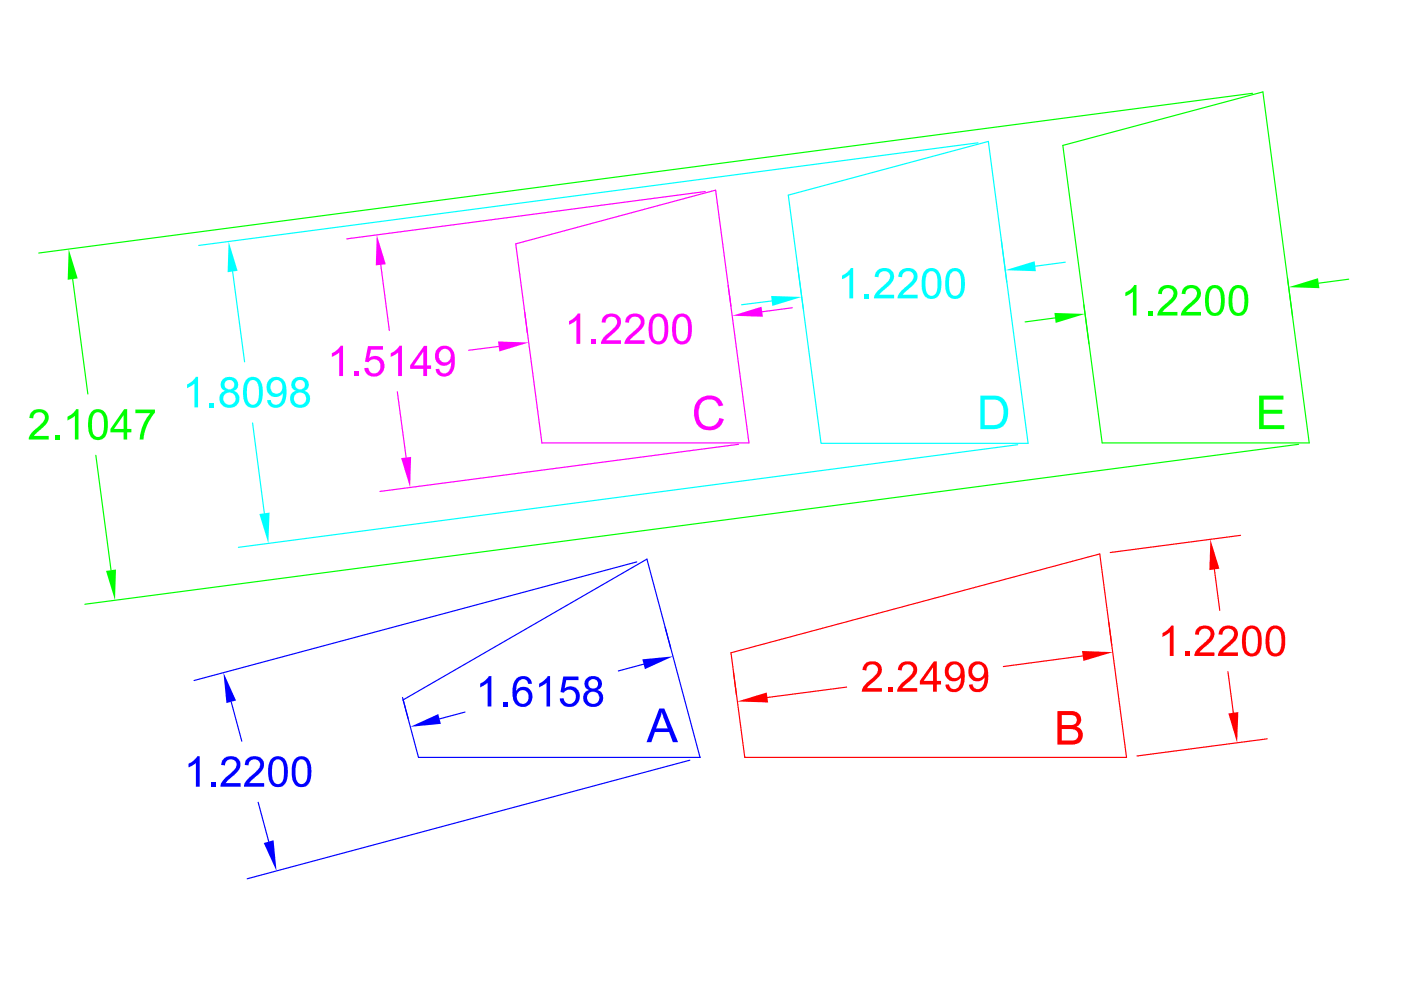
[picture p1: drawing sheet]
<svg xmlns="http://www.w3.org/2000/svg" width="297mm" height="210mm" viewBox="0 0 297 210" stroke-linecap="round" stroke-linejoin="round" font-family="sans-serif">
<!-- layer: panelA -->
<path d="M85.5 148.4l51.7-29.9 11.2 42.1M88.7 160.6h59.8" fill="none" stroke="#00f" stroke-width=".25"/>
<!-- layer: panelB -->
<path d="M155 138.4l78.2-21 5.6 43.2h-80.9z" fill="none" stroke="#f00" stroke-width=".25"/>
<!-- layer: panelC -->
<path d="M109.3 51.7l42.4-11.4 7.1 53.6h-43.9z" fill="none" stroke="#f0f" stroke-width=".25"/>
<!-- layer: panelD -->
<path d="M167.1 41.4l42.4-11.4 8.5 64h-43.9z" fill="none" stroke="#0ff" stroke-width=".25"/>
<!-- layer: panelE -->
<path d="M225.3 30.8l42.5-11.3 9.8 74.4h-43.9z" fill="none" stroke="#0f0" stroke-width=".25"/>
<!-- layer: A_straight -->
<path d="M85.5 148.4l3.2 12.2" fill="none" stroke="#00f" stroke-width=".25"/>
<!-- layer: panelC -->
<path d="M148 84.9a3.1 3.1 0 0 1 5.3 1.1l-.9 .2a2.2 2.2 0 0 0-2.5-1.5 2.2 2.2 0 0 0-1.8 2.3 2.88 2.88 0 0 0 1.7 3.4h.8l1-.3 .6-.6 .3-.9 1 .3a3.2 3.2 0 0 1-3.4 2.3 3.2 3.2 0 0 1-2.9-3v-1.2l.1-.9z" fill="#f0f"/>
<!-- layer: panelD -->
<path d="M207.9 83.9h2.4a2.96 2.96 0 0 1 3.4 3.2 3.4 3.4 0 0 1-1.9 3.7l-.9 .2h-3zM208.8 84.7v5.4h1.5a2.05 2.05 0 0 0 2.4-2.2l.1-.8a2.19 2.19 0 0 0-2.5-2.4z" fill="#0ff"/>
<!-- layer: panelE -->
<path d="M267 83.9h5.1v.8h-4.2v2.2h4v.8h-4v2.4h4.4v.9h-5.3z" fill="#0f0"/>
<!-- layer: panelA -->
<path d="M139.8 150.2h1l3 7.2h-1.1l-.8-2.2h-3l-.8 2.2h-1zM140.3 151l-1.2 3.4h2.5z" fill="#00f"/>
<!-- layer: panelB -->
<path d="M224.2 150.8h2.7a1.84 1.84 0 0 1 2 .8 1.84 1.84 0 0 1-.2 2.2l-.5 .3a1.97 1.97 0 0 1 1.3 2.3 1.97 1.97 0 0 1-2.3 1.5h-3zM225.1 154.6v2.4h2.4l.8-.3a1.29 1.29 0 0 0 .1-1.6 1.29 1.29 0 0 0-1.5-.5zM225.1 151.6v2.1h1.6a1.18 1.18 0 0 0 1.3-.3 1.18 1.18 0 0 0 .2-1.3 1.55 1.55 0 0 0-1.6-.5z" fill="#f00"/>
<!-- layer: panelA -->
<path d="M141 133l1.2 4.4M85.3 147.9l1.2 4.4M98.6 151l-5.4 1.4M136.5 140.8l-5.4 1.5" fill="none" stroke="#00f" stroke-width=".25"/>
<g fill="#00f">
<path d="M87 154.1l5.9-2.7 .6 2.1z"/>
<path d="M136.2 139.8l6.5-.6-6 2.7z"/>
<path d="M101.8 145a4.5 4.5 0 0 0 1.9-1.6h.5v6.4h-.8v-5l-1.6 .9z"/>
<path d="M106.6 148.9h.9v.9h-.9z"/>
<path d="M114.3 145a4 4 0 0 0 1.8-1.6h.5v6.4h-.7v-5l-1.6 .9z"/>
<path d="M119.4 143.4h3.2v.8h-2.5l-.4 1.7a2.12 2.12 0 0 1 3 .7 2.12 2.12 0 0 1-.8 3 2.06 2.06 0 0 1-3.2-1.5h.8a1.32 1.32 0 0 0 1.7 1 1.32 1.32 0 0 0 .8-1.7l-.2-.7-.7-.4a1.29 1.29 0 0 0-1.6 .6l-.7-.2z"/>
<path d="M109.5 143.9a1.91 1.91 0 0 1 2-.5 1.91 1.91 0 0 1 1.3 1.6h-.8a1.21 1.21 0 0 0-1.3-1 1.21 1.21 0 0 0-1.1 1.2l-.2 1.3a1.94 1.94 0 0 1 2.6-.6 1.94 1.94 0 0 1 .8 2.5 2.12 2.12 0 0 1-2.5 1.4 2.12 2.12 0 0 1-1.6-2.3 5 5 0 0 1 .8-3.6zM110.1 146.5a1.43 1.43 0 0 0-.4 2 1.43 1.43 0 0 0 1.9 .4l.4-.6 .1-.9a1.25 1.25 0 0 0-2-.9z"/>
<path d="M124.3 143.9l.1-.1a1.84 1.84 0 0 1 2.3-.3 1.84 1.84 0 0 1 .8 2.1l-.8 .7a1.84 1.84 0 0 1 1.1 2.1 1.84 1.84 0 0 1-1.9 1.5 1.87 1.87 0 0 1-2.1-1.2 1.87 1.87 0 0 1 .8-2.3l.3-.1a1.46 1.46 0 0 1-.6-2.4zM124.5 147.9a1.31 1.31 0 0 0 2.6 0 1.31 1.31 0 0 0-2.6 0zM124.7 145a1.05 1.05 0 0 0 2.1 0 1.05 1.05 0 0 0-2.1 0z"/>
</g>
<!-- layer: panelB -->
<path d="M229.5 139.1l-16.8 2.2M235.1 131.9l.6 4.9M155.5 142.4l.6 4.9M179.5 145.7l-16.8 2.2" fill="none" stroke="#f00" stroke-width=".25"/>
<g fill="#f00">
<path d="M156.3 148.7l6.3-1.9 .3 2.1z"/>
<path d="M229.4 138l6.5 .3-6.2 1.8z"/>
<path d="M183.3 140.9l.2-.2a2.08 2.08 0 0 1 2.2-.4 2.08 2.08 0 0 1 1.3 1.8 5.4 5.4 0 0 1-2.4 2.9l-.8 .9h3.2v.8h-4.3a4.2 4.2 0 0 1 2.2-2.8l.4-.4a1.59 1.59 0 0 0 .4-2.4 1.26 1.26 0 0 0-1.3-.1 1.26 1.26 0 0 0-.7 1.2l-.8-.2z"/>
<path d="M188.3 145.8h.9v.9h-.9z"/>
<path d="M190.8 140.9l.1-.1a2.08 2.08 0 0 1 2.2-.5 2.08 2.08 0 0 1 1.4 1.8 5.4 5.4 0 0 1-2.4 2.9l-.8 .9h3.2v.8h-4.3a4.2 4.2 0 0 1 2.2-2.8l.3-.4a1.59 1.59 0 0 0 .5-2.4 1.26 1.26 0 0 0-1.3-.1 1.26 1.26 0 0 0-.7 1.2l-.8-.2z"/>
<path d="M198 140.2h.6v4.2h.9v.7h-.9v1.6h-.8v-1.6h-2.8v-.7zM197.8 141.5l-2 2.9h2z"/>
<path d="M200.7 140.9a2.2 2.2 0 0 1 2.7-.4 2.2 2.2 0 0 1 1.1 2.4v1.3a2.4 2.4 0 0 1-2.9 2.5l-.8-.5-.3-.7-.1-.3 .8-.1a1.19 1.19 0 0 0 1.3 1 1.19 1.19 0 0 0 1.1-1.1l.2-1.4a1.91 1.91 0 0 1-2.5 .7 1.91 1.91 0 0 1-.9-2.4zM201.5 141.2l-.2 .5a1.34 1.34 0 0 0 1 2.1 1.34 1.34 0 0 0 1.3-2 1.18 1.18 0 0 0-.9-.9 1.18 1.18 0 0 0-1.2 .3z"/>
<path d="M205.7 140.9a2.2 2.2 0 0 1 2.7-.4 2.2 2.2 0 0 1 1.1 2.4v1.3a2.4 2.4 0 0 1-2.9 2.5l-.8-.5-.3-.7-.1-.3 .8-.1a1.19 1.19 0 0 0 1.2 1 1.19 1.19 0 0 0 1.2-1.1l.1-1.4a1.91 1.91 0 0 1-2.4 .7 1.91 1.91 0 0 1-.9-2.4zM206.5 141.3l-.2 .4a1.34 1.34 0 0 0 1 2.1 1.34 1.34 0 0 0 1.3-2 1.18 1.18 0 0 0-.9-.9 1.18 1.18 0 0 0-1.2 .4z"/>
</g>
<!-- layer: panelC -->
<path d="M105.7 73.5l-6.3 .8M111.3 66.2l.5 4.4M154.4 60.6l.6 4.3M168 65.2l-6.4 .9" fill="none" stroke="#f0f" stroke-width=".25"/>
<g fill="#f0f">
<path d="M105.6 72.4l6.5 .2-6.2 1.9z"/>
<path d="M155.2 66.9l6.3-1.9 .3 2.2z"/>
<path d="M120.6 68.1a4.5 4.5 0 0 0 1.9-1.6h.5v6.4h-.8v-5l-1.6 .9z"/>
<path d="M125.5 72h.9v.9h-.9z"/>
<path d="M127.9 67.2h.1a2.02 2.02 0 0 1 2.5-.6 2.02 2.02 0 0 1 1.1 2.2l-.7 1.1-2.4 2.3h3.2v.7h-4.3v-.1a3.4 3.4 0 0 1 1.8-2.3l.6-.6a1.81 1.81 0 0 0 .8-2.4 1.3 1.3 0 0 0-1.4-.3 1.3 1.3 0 0 0-.8 1.2l-.8-.1z"/>
<path d="M132.9 67.2h.1a2.02 2.02 0 0 1 2.5-.6 2.02 2.02 0 0 1 1.1 2.2l-.7 1.1-2.4 2.3h3.2v.7h-4.3v-.1a3.4 3.4 0 0 1 1.8-2.3l.6-.6a1.81 1.81 0 0 0 .8-2.4 1.3 1.3 0 0 0-1.4-.3 1.3 1.3 0 0 0-.9 1.2l-.8-.1z"/>
<path d="M138.2 67.1a2.02 2.02 0 0 1 2.3-.4 2.02 2.02 0 0 1 1.1 2v1.8a2.16 2.16 0 0 1-2.7 2.4 2.84 2.84 0 0 1-1.4-2.9l.1-1.7zM138.9 67.4v.1a5.8 5.8 0 0 0-.2 4.4l.3 .3 .7 .2a1.5 1.5 0 0 0 1.1-1.9l.1-.8a2.68 2.68 0 0 0-.7-2.4l-.6-.2z"/>
<path d="M143.2 67.1a1.98 1.98 0 0 1 2.2-.5 1.98 1.98 0 0 1 1.2 2v1.9a2.16 2.16 0 0 1-2.8 2.4 2.84 2.84 0 0 1-1.3-2.9v-1a2.91 2.91 0 0 1 .7-1.9zM143.9 67.4l-.1 .1a5.8 5.8 0 0 0-.1 4.4l.3 .3 .7 .2a1.5 1.5 0 0 0 1.1-1.9l.1-.8a2.68 2.68 0 0 0-.7-2.4l-.6-.2z"/>
</g>
<!-- layer: panelD -->
<path d="M169.1 56.6l1.2 8.9M212.3 50.9l1.1 8.9M225.8 55.6l-6.3 .8M163.6 63.8l-6.4 .8" fill="none" stroke="#0ff" stroke-width=".25"/>
<g fill="#0ff">
<path d="M163.5 62.8l6.5 .2-6.3 1.9z"/>
<path d="M213.1 57.3l6.3-1.9 .2 2.1z"/>
<path d="M178.5 58.4a3.9 3.9 0 0 0 1.9-1.6h.5v6.5h-.8v-5l-.9 .6-.7 .3z"/>
<path d="M183.3 62.4h1v.9h-1z"/>
<path d="M186 57.4l.5-.4 .9-.2a1.92 1.92 0 0 1 2.1 1.3 1.92 1.92 0 0 1-.9 2.3l-2.2 2.1h3.2v.8h-4.3a3.2 3.2 0 0 1 1.5-2.3l1-.9a1.58 1.58 0 0 0 .5-2.4 1.29 1.29 0 0 0-2 1.1l-.8-.1 .1-.8z"/>
<path d="M190.9 57.4l.6-.4 .9-.2a1.92 1.92 0 0 1 2.1 1.3 1.92 1.92 0 0 1-.9 2.3l-2.2 2.1h3.2v.8h-4.3a3.2 3.2 0 0 1 1.5-2.3l1-.9a1.58 1.58 0 0 0 .5-2.4 1.29 1.29 0 0 0-2 1.1l-.8-.1 .1-.7z"/>
<path d="M196.2 57.3a2.01 2.01 0 0 1 2.2-.3 2.01 2.01 0 0 1 1.1 1.9l.1 2a2.16 2.16 0 0 1-2.8 2.4 2.93 2.93 0 0 1-1.4-3.2l.1-.8a3 3 0 0 1 .7-2zM196.9 57.6a3 3 0 0 0-.7 2.7v.2a2.07 2.07 0 0 0 .9 2.2h.8a1.77 1.77 0 0 0 .9-2v-.8a2.19 2.19 0 0 0-.8-2.3l-.3-.1z"/>
<path d="M201.2 57.3a2.01 2.01 0 0 1 2.2-.3 2.01 2.01 0 0 1 1.1 1.9l.1 2.1a2.21 2.21 0 0 1-2.5 2.3 2.28 2.28 0 0 1-1.7-2.4v-1.6a3 3 0 0 1 .8-2zM201.9 57.7a3.5 3.5 0 0 0-.6 3.1 1.46 1.46 0 0 0 1.4 1.9l.2-.1a1.85 1.85 0 0 0 .9-1.9v-.8a2.19 2.19 0 0 0-.8-2.3l-.8-.1z"/>
</g>
<!-- layer: panelE -->
<path d="M273 58.9l1.1 8.3M286 59.2l-6.4 .8M223.7 67.4l-6.4 .9M229.8 64.6l1.1 8.3" fill="none" stroke="#0f0" stroke-width=".25"/>
<g fill="#0f0">
<path d="M223.6 66.4l6.4 .2-6.2 1.9z"/>
<path d="M273.2 60.9l6.2-1.9 .3 2.1z"/>
<path d="M238.6 62a3.4 3.4 0 0 0 1.9-1.6h.5v6.5h-.8v-5l-1.6 .9z"/>
<path d="M243.4 66h.9v.9h-.9z"/>
<path d="M246 61l.9-.5h.4a1.89 1.89 0 0 1 2.2 1 1.89 1.89 0 0 1-.7 2.4l-2.3 2.2h3.1v.8h-4.2v-.2a4.5 4.5 0 0 1 2.2-2.7l.2-.2a1.63 1.63 0 0 0 .6-2.4 1.28 1.28 0 0 0-1.3-.2 1.28 1.28 0 0 0-.8 1.2l-.8-.1 .2-.6z"/>
<path d="M251 61.1l.9-.6h.4a1.89 1.89 0 0 1 2.2 1 1.89 1.89 0 0 1-.7 2.4l-2.3 2.2h3.1v.8h-4.2v-.2a4.5 4.5 0 0 1 2.2-2.7l.2-.2a1.72 1.72 0 0 0 .7-2.4 1.3 1.3 0 0 0-1.4-.2 1.3 1.3 0 0 0-.8 1.2l-.8-.1z"/>
<path d="M256.3 60.9a1.97 1.97 0 0 1 2.1-.3 1.97 1.97 0 0 1 1.1 1.7l.1 2.2a2.16 2.16 0 0 1-2.8 2.4 2.84 2.84 0 0 1-1.3-3v-1a3.2 3.2 0 0 1 .8-2zM257 61.2v.1a4.9 4.9 0 0 0-.2 4.7l.5 .3h.6a1.82 1.82 0 0 0 .9-2v-1.1a1.82 1.82 0 0 0-.9-2.1z"/>
<path d="M261.3 60.9a1.97 1.97 0 0 1 2.1-.3 1.97 1.97 0 0 1 1.1 1.7l.1 2.2a2.16 2.16 0 0 1-2.8 2.4 2.93 2.93 0 0 1-1.3-3.2v-.8a3.2 3.2 0 0 1 .8-2zM262 61.2v.1a3.2 3.2 0 0 0-.7 2.6v.4a1.64 1.64 0 0 0 1.2 2.1l.4-.1a1.82 1.82 0 0 0 .9-2v-1.1a1.82 1.82 0 0 0-.9-2.1z"/>
</g>
<!-- layer: panelC -->
<path d="M80.7 56.1l1.8 14M149.5 40.6l-76 10M84.2 83.1l1.9 13.9M156.6 94.2l-76 10" fill="none" stroke="#f0f" stroke-width=".25"/>
<g fill="#f0f">
<path d="M79.9 49.8l1.9 6.2-2.1 .3z"/>
<path d="M85 97.1l2.2-.2-.2 6.4z"/>
<path d="M70.4 74.9a4.5 4.5 0 0 0 1.8-1.6h.5v6.4h-.8v-5l-1.5 1z"/>
<path d="M75.2 78.8h.9v.9h-.9z"/>
<path d="M78 73.4h3.2v.7h-2.5l-.4 1.8a2.15 2.15 0 0 1 3.1 .9 2.15 2.15 0 0 1-1.5 3h-.2a1.96 1.96 0 0 1-2.4-1.8h.8a1.34 1.34 0 0 0 1.6 1.1 1.34 1.34 0 0 0 .9-1.8l-.3-.7-.7-.4a1.27 1.27 0 0 0-1.5 .6l-.7-.1z"/>
<path d="M82.8 74.9a4.5 4.5 0 0 0 1.9-1.6h.5v6.4h-.8v-5l-1.6 1z"/>
<path d="M89.9 73.3h.7v4.2h.8v.7h-.8v1.5h-.9v-1.5h-2.7v-.7zM89.7 74.6l-1.9 2.9h1.9z"/>
<path d="M92.8 73.9a2.17 2.17 0 0 1 2.4-.4 2.17 2.17 0 0 1 1.2 2.2v1.5a2.38 2.38 0 0 1-2.7 2.6l-.8-.4-.4-.6-.1-.6h.7a1.2 1.2 0 0 0 1.3 1 1.2 1.2 0 0 0 1.1-1.3l.2-1.2a1.94 1.94 0 0 1-2.6 .6 1.94 1.94 0 0 1-.8-2.5zM93.5 74.3l-.2 .3a1.33 1.33 0 0 0 .2 2 1.33 1.33 0 0 0 2-.5v-.9a1.22 1.22 0 0 0-.7-1.2 1.22 1.22 0 0 0-1.3 .3z"/>
</g>
<!-- layer: panelD -->
<path d="M207.3 30.3l-165.2 21.7M49.3 57.5l2.6 19.2M53.6 89.7l2.4 19.2M215.8 94.3l-165.3 21.7" fill="none" stroke="#0ff" stroke-width=".25"/>
<g fill="#0ff">
<path d="M48.5 51.2l1.9 6.2-2.1 .3z"/>
<path d="M55 109l2.1-.3-.2 6.5z"/>
<path d="M39.7 81.5a3.5 3.5 0 0 0 1.8-1.6h.5v6.5h-.8v-5.1l-1.4 1z"/>
<path d="M44.5 85.4h.9v1h-.9z"/>
<path d="M47.2 80.5l.3-.3a1.81 1.81 0 0 1 2.2 0 1.81 1.81 0 0 1 .6 2.1l-.8 .6a1.9 1.9 0 0 1 1.1 2.4 1.9 1.9 0 0 1-2.4 1.1 1.84 1.84 0 0 1-1.7-1.6 1.84 1.84 0 0 1 1.3-1.9 1.42 1.42 0 0 1-.6-2.4zM47.3 84.5a1.35 1.35 0 0 0 2.7 0 1.35 1.35 0 0 0-2.7 0zM47.6 81.6a1.03 1.03 0 0 0 2 0 1.03 1.03 0 0 0-2 0z"/>
<path d="M52.2 80.5a1.98 1.98 0 0 1 2.2-.4 1.98 1.98 0 0 1 1.2 1.9l.1 2a2.16 2.16 0 0 1-2.8 2.3 2.75 2.75 0 0 1-1.4-2.7l.1-1.2a3.1 3.1 0 0 1 .6-1.9zM53 80.8h-.1a5.4 5.4 0 0 0-.3 4.3l.5 .6 .8 .1a1.91 1.91 0 0 0 1-2.1v-1.1a1.84 1.84 0 0 0-1-2h-.5z"/>
<path d="M57.2 80.4a2.18 2.18 0 0 1 2.5-.2 2.18 2.18 0 0 1 1 2.3v1.2a2.35 2.35 0 0 1-3 2.7l-.8-.7-.3-.7v-.1l.8-.1a1.2 1.2 0 0 0 1.2 1 1.2 1.2 0 0 0 1.2-1.1l.1-1.4a1.91 1.91 0 0 1-2.4 .7 1.91 1.91 0 0 1-.9-2.4l.1-.6zM57.7 81l-.1 .2a1.35 1.35 0 0 0 .1 1.9 1.35 1.35 0 0 0 1.9-.2l.3-.5-.1-.8a1.21 1.21 0 0 0-.9-1 1.21 1.21 0 0 0-1.2 .4z"/>
<path d="M62.1 80.5l.4-.3a1.82 1.82 0 0 1 2.1 0 1.82 1.82 0 0 1 .8 2l-.4 .4-.5 .3a1.9 1.9 0 0 1 1.1 2.3 1.9 1.9 0 0 1-2.3 1.3 1.89 1.89 0 0 1-1.7-1.5 1.89 1.89 0 0 1 .8-2.1h.3a1.42 1.42 0 0 1-.6-2.4zM62.3 84.5a1.31 1.31 0 0 0 2.6 0 1.31 1.31 0 0 0-2.6 0zM62.6 81.6a1.03 1.03 0 0 0 2 0 1.03 1.03 0 0 0-2 0z"/>
</g>
<!-- layer: panelE -->
<path d="M265.6 19.8l-257.4 33.9M15.4 59.2l3.2 24.3M20.3 96.5l3.2 24.4M275.3 94.2l-257.3 33.9" fill="none" stroke="#0f0" stroke-width=".25"/>
<g fill="#0f0">
<path d="M22.5 121l2.1-.3-.2 6.6z"/>
<path d="M14.6 52.8l1.9 6.2-2.1 .3z"/>
<path d="M6.6 87.5l.1-.1a2.04 2.04 0 0 1 2.4-.5 2.04 2.04 0 0 1 1.2 2.1l-.7 1.1-2.4 2.3h3.1v.8h-4.2v-.1a3.8 3.8 0 0 1 2-2.6l.4-.4a1.81 1.81 0 0 0 .8-2.3 1.3 1.3 0 0 0-1.5-.3 1.3 1.3 0 0 0-.8 1.2l-.8-.1z"/>
<path d="M11.6 92.3h.9v.9h-.9z"/>
<path d="M14.3 88.4a4 4 0 0 0 1.8-1.6h.5v6.4h-.7v-5l-1.6 .9z"/>
<path d="M28.7 86.8h4.2a1.56 1.56 0 0 1-.6 1.4 9.6 9.6 0 0 0-1.9 5h-.8a10.4 10.4 0 0 1 2.2-5.6h-3.1z"/>
<path d="M19.3 87.4a2.03 2.03 0 0 1 2.3-.5 2.03 2.03 0 0 1 1.2 2.1v1.8a2.13 2.13 0 0 1-2.9 2.3 3.2 3.2 0 0 1-1.2-3.1l.1-1.6zM20.1 87.6l-.1 .1a5.7 5.7 0 0 0-.2 4.3l.6 .6h.8a1.97 1.97 0 0 0 .9-2v-.6a2.68 2.68 0 0 0-.8-2.4l-.6-.2z"/>
<path d="M26.3 86.8h.7v4.1h.9v.8h-.9v1.5h-.8v-1.5h-2.8v-.8zM26.2 88l-2 2.9h2z"/>
</g>
<!-- layer: panelA -->
<path d="M135 119.1l-93.9 25.2M49 148.8l2.3 8.4M54.7 170.1l2.3 8.3M146.3 161.2l-93.9 25.1" fill="none" stroke="#00f" stroke-width=".25"/>
<g fill="#00f">
<path d="M47.4 142.6l2.6 5.9-2 .6z"/>
<path d="M55.9 178.7l2.1-.5 .6 6.5z"/>
<path d="M40 161.9a3.8 3.8 0 0 0 1.8-1.6h.5v6.5h-.8v-5l-1.5 .9z"/>
<path d="M44.8 165.9h.9v.9h-.9z"/>
<path d="M47.4 160.9l.4-.2a1.98 1.98 0 0 1 2.2-.2 1.98 1.98 0 0 1 .9 2.1l-.7 1.2-1.8 1.5-.6 .7h3.2v.8h-4.3a3 3 0 0 1 1.5-2.2l1.2-1.1a1.46 1.46 0 0 0 .3-2.3 1.26 1.26 0 0 0-2 1.1l-.8-.1 .1-.7z"/>
<path d="M52.4 160.9l.3-.2a1.98 1.98 0 0 1 2.3-.2 1.98 1.98 0 0 1 .9 2.1l-.7 1.2-1.8 1.5-.6 .7h3.2v.8h-4.3a3 3 0 0 1 1.5-2.2l1.2-1.1a1.46 1.46 0 0 0 .3-2.3 1.26 1.26 0 0 0-2 1.1l-.8-.1 .1-.7z"/>
<path d="M57.7 160.8a1.97 1.97 0 0 1 2-.3 1.97 1.97 0 0 1 1.2 1.7l.1 2.3a2.16 2.16 0 0 1-2.7 2.3 2.91 2.91 0 0 1-1.4-3.2v-.9a3.3 3.3 0 0 1 .8-1.9zM58.1 161.3l-.1 .2a5.8 5.8 0 0 0 .1 4.3l.6 .4a1.35 1.35 0 0 0 1.5-1.7v-1.1a2.16 2.16 0 0 0-.9-2.3l-.6-.1z"/>
<path d="M62.7 160.8a1.97 1.97 0 0 1 2-.3 1.97 1.97 0 0 1 1.2 1.7l.1 2.3a2.16 2.16 0 0 1-2.7 2.3 2.91 2.91 0 0 1-1.5-3.2l.1-.9a3.3 3.3 0 0 1 .8-1.9zM63.1 161.4l-.1 .1a5.8 5.8 0 0 0 .1 4.3l.6 .4a1.35 1.35 0 0 0 1.5-1.7v-1.1a2.43 2.43 0 0 0-.8-2.3l-.7-.1z"/>
</g>
<!-- layer: panelB -->
<path d="M263 113.5l-27.6 3.7M257.5 120.7l1.1 8.7M260.3 142.4l1.2 8.7M268.7 156.6l-27.7 3.7" fill="none" stroke="#f00" stroke-width=".25"/>
<g fill="#f00">
<path d="M256.6 114.4l1.9 6.2-2.1 .3z"/>
<path d="M260.4 151.3l2.2-.3-.3 6.5z"/>
<path d="M246.5 134.3a4.5 4.5 0 0 0 1.8-1.7h.5v6.5h-.8v-5.1l-1.5 1z"/>
<path d="M251.3 138.2h.9v.9h-.9z"/>
<path d="M253.9 133.2l.7-.4 .6-.2a1.9 1.9 0 0 1 2.2 1.2 1.9 1.9 0 0 1-.8 2.3l-2.3 2.2h3.2v.8h-4.3v-.1a3.8 3.8 0 0 1 2-2.6l.5-.5a1.56 1.56 0 0 0 .5-2.4 1.28 1.28 0 0 0-1.3-.1 1.28 1.28 0 0 0-.7 1.2l-.8-.1v-.5z"/>
<path d="M258.9 133.2l.6-.4 .7-.2a1.93 1.93 0 0 1 2.2 1.3 1.93 1.93 0 0 1-.9 2.3l-2.2 2.1h3.2v.8h-4.3v-.1a3.8 3.8 0 0 1 2-2.6l.5-.5a1.56 1.56 0 0 0 .5-2.4 1.28 1.28 0 0 0-1.3-.1 1.28 1.28 0 0 0-.7 1.2l-.8-.1v-.5z"/>
<path d="M264 133.2a2.02 2.02 0 0 1 2.3-.3 2.02 2.02 0 0 1 1.2 2v1.8a2.13 2.13 0 0 1-3 2.3 3.2 3.2 0 0 1-1.2-3.1l.1-.8a2.91 2.91 0 0 1 .6-1.9zM264.8 133.5l-.1 .1a5.8 5.8 0 0 0-.1 4.5l.6 .4 .7-.1a2.28 2.28 0 0 0 .8-2.3v-.2a2.68 2.68 0 0 0-.7-2.5l-.7-.1z"/>
<path d="M269 133.2a2.02 2.02 0 0 1 2.3-.3 2.02 2.02 0 0 1 1.2 2v1.8a2.16 2.16 0 0 1-2.8 2.4 2.75 2.75 0 0 1-1.4-2.7l.1-1.3a2.91 2.91 0 0 1 .6-1.9zM269.7 133.5v.1a5.4 5.4 0 0 0-.1 4.5l.6 .4 .7-.1a2.28 2.28 0 0 0 .8-2.3v-.2a2.68 2.68 0 0 0-.7-2.5l-.7-.1z"/>
</g>
</svg>
